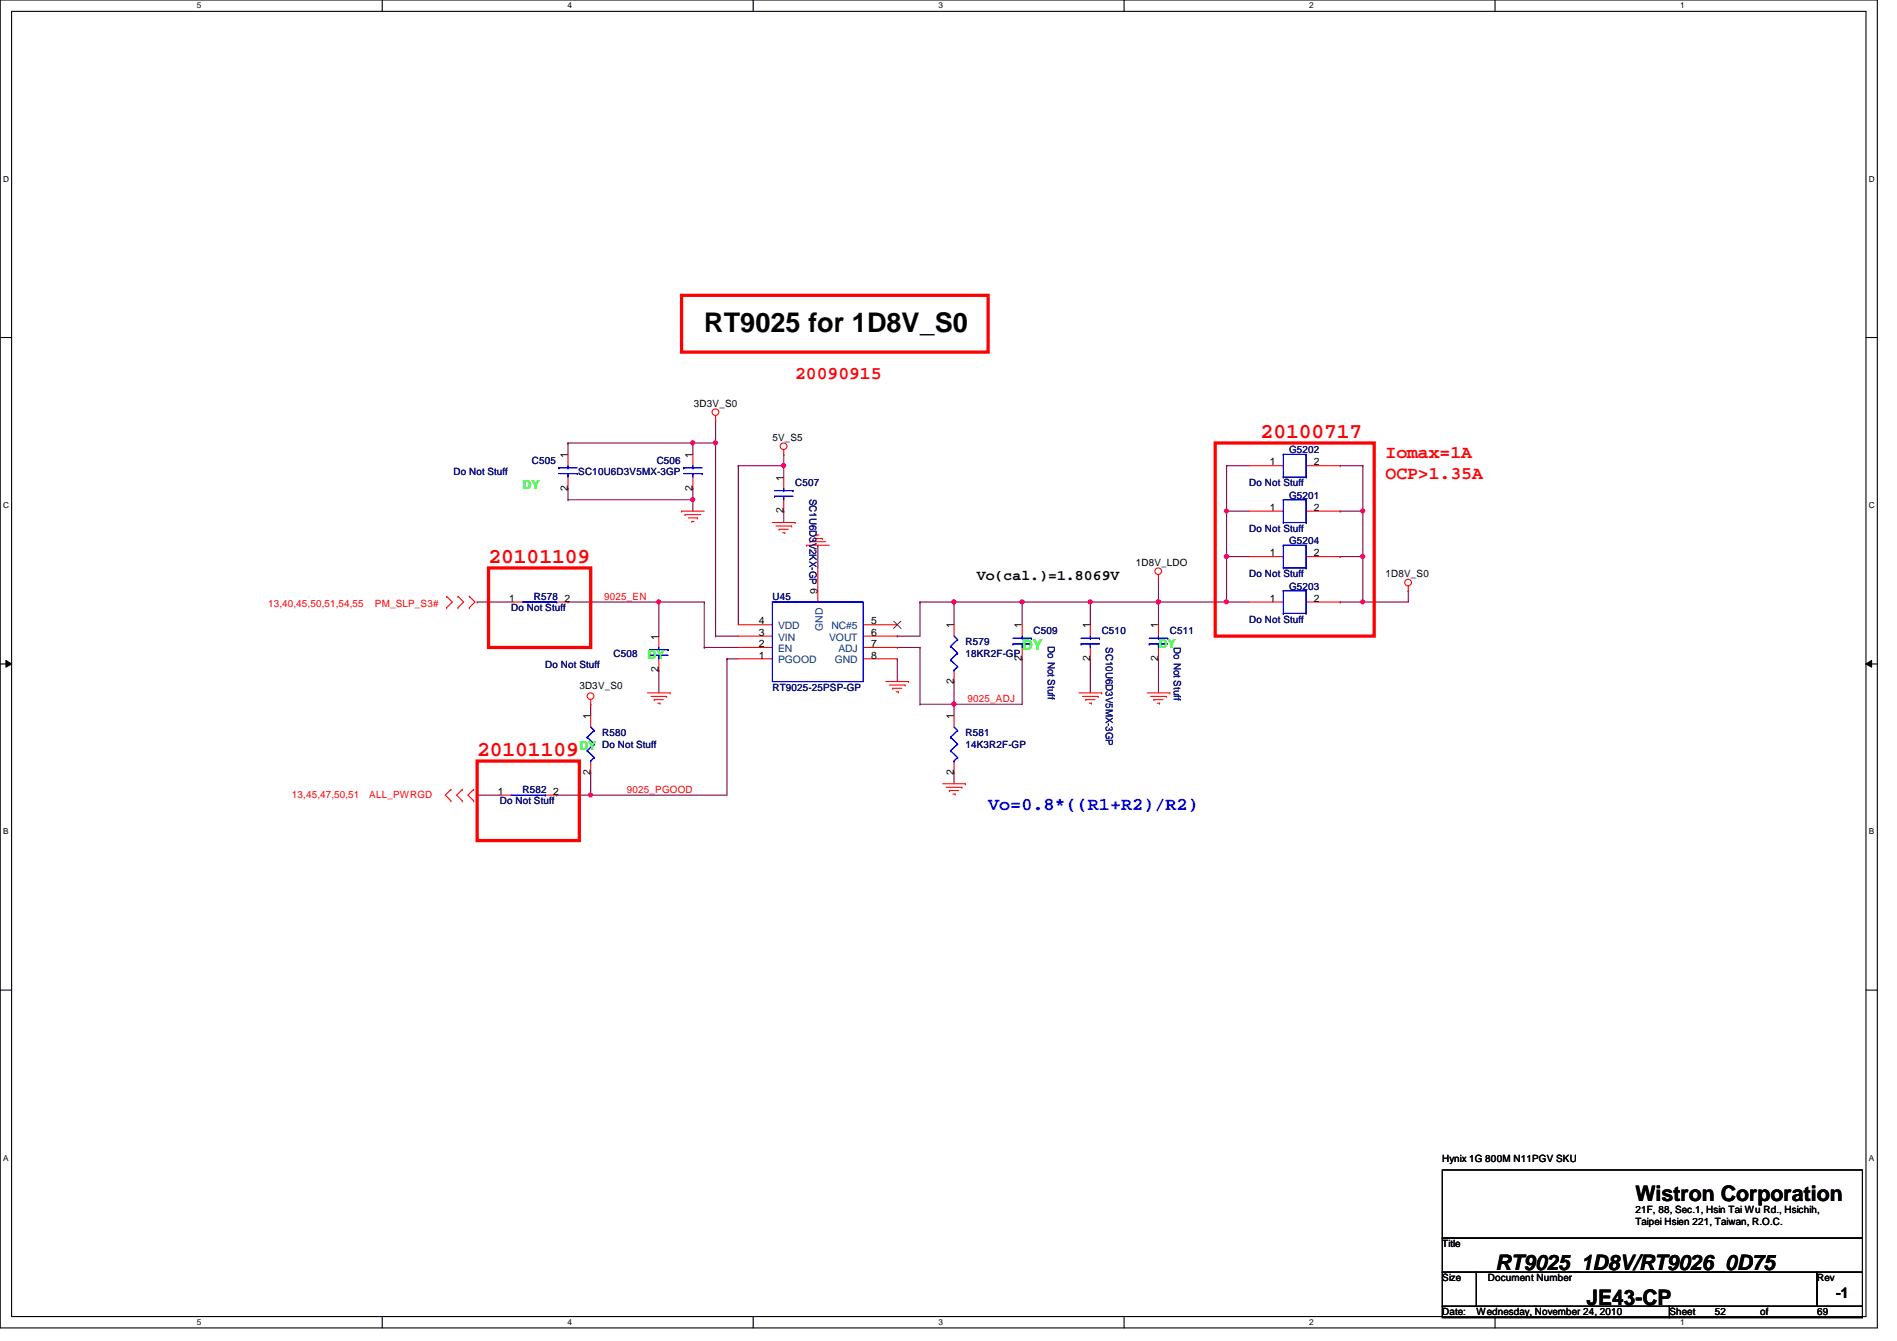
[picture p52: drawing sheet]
<svg xmlns="http://www.w3.org/2000/svg" width="297mm" height="210mm" viewBox="0 0 297 210" stroke-linecap="round" stroke-linejoin="round" font-family="sans-serif">
<defs><g id="words">
<text font-size="4.2" x="110.3" y="51.9">RT9025 for 1D8V_S0</text>
<g font-size="3.3" fill="#f00">
<text x="197.4" y="68.5">20100717</text>
<text x="76.5" y="88.1">20101109</text>
<text x="74.7" y="118.3">20101109</text>
</g>
<g font-size="3.3">
<text x="256.1" y="188">Wistron Corporation</text>
<text x="234.2" y="198.8">RT9025_1D8V/RT9026_0D75</text>
<text x="248.4" y="204.2">JE43-CP</text>
</g>
<g font-size="2.8" fill="#f00">
<text x="124.5" y="59.3">20090915</text>
<text x="217" y="71.7">Iomax=1A</text>
<text x="217" y="74.9">OCP&gt;1.35A</text>
</g>
<text font-size="2.8" fill="#00f" x="154.7" y="126.8">Vo=0.8*((R1+R2)/R2)</text>
<g font-size="2.3">
<text x="152.9" y="90.8">Vo(cal.)=1.8069V</text>
<text x="287.5" y="203.2">-1</text>
</g>
<text font-size="2.3" fill="#0f0" x="160.1" y="101.7">DY</text>
<g font-size="1.9" fill="#0f0">
<text x="81.8" y="76.5">DY</text>
<text x="181.4" y="101.4">DY</text>
<text x="101.4" y="103.2">DY</text>
<text x="90.7" y="117.4">DY</text>
</g>
<g font-size="1.6">
<text x="108.7" y="63.7">3D3V_S0</text>
<text x="88.9" y="71.7" transform="rotate(-90 88.9 71.7)">1</text>
<text x="108.5" y="71.7" transform="rotate(-90 108.5 71.7)">1</text>
<text x="120.9" y="69">5V_S5</text>
<text x="88.9" y="76.8" transform="rotate(-90 88.9 76.8)">2</text>
<text x="108.5" y="76.8" transform="rotate(-90 108.5 76.8)">2</text>
<text x="122.7" y="75.2" transform="rotate(-90 122.7 75.2)">1</text>
<text x="198.8" y="72.9">1</text>
<text x="205.7" y="72.9">2</text>
<text x="122.7" y="80.3" transform="rotate(-90 122.7 80.3)">2</text>
<text x="198.8" y="80">1</text>
<text x="205.7" y="80">2</text>
<text x="177.8" y="88.6">1D8V_LDO</text>
<text x="198.8" y="87.1">1</text>
<text x="205.7" y="87.1">2</text>
<text x="79.7" y="94.2">1</text>
<text x="88.4" y="94.2">2</text>
<text x="128" y="93" transform="rotate(-90 128 93)">9</text>
<text x="198.8" y="94.2">1</text>
<text x="205.7" y="94.2">2</text>
<text x="217" y="90.3">1D8V_S0</text>
<text x="103.1" y="100.1" transform="rotate(-90 103.1 100.1)">1</text>
<text x="118.8" y="101.3">2</text>
<text x="118.8" y="99.5">3</text>
<text x="118.8" y="97.7">4</text>
<text x="136.4" y="97.7">5</text>
<text x="136.4" y="99.5">6</text>
<text x="136.4" y="101.3">7</text>
<text x="149.3" y="98.3" transform="rotate(-90 149.3 98.3)">1</text>
<text x="160" y="98.3" transform="rotate(-90 160 98.3)">1</text>
<text x="170.7" y="98.3" transform="rotate(-90 170.7 98.3)">1</text>
<text x="181.4" y="98.3" transform="rotate(-90 181.4 98.3)">1</text>
<text x="90.7" y="107.8">3D3V_S0</text>
<text x="103.1" y="105.2" transform="rotate(-90 103.1 105.2)">2</text>
<text x="118.8" y="103.1">1</text>
<text x="136.4" y="103.1">8</text>
<text x="149.3" y="107" transform="rotate(-90 149.3 107)">2</text>
<text x="160" y="103.5" transform="rotate(-90 160 103.5)">2</text>
<text x="170.7" y="103.5" transform="rotate(-90 170.7 103.5)">2</text>
<text x="181.4" y="103.5" transform="rotate(-90 181.4 103.5)">2</text>
<text x="92.5" y="112.6" transform="rotate(-90 92.5 112.6)">1</text>
<text x="149.3" y="112.6" transform="rotate(-90 149.3 112.6)">1</text>
<text x="77.9" y="124.4">1</text>
<text x="86.6" y="124.4">2</text>
<text x="92.5" y="121.2" transform="rotate(-90 92.5 121.2)">2</text>
<text x="149.3" y="121.2" transform="rotate(-90 149.3 121.2)">2</text>
<text x="225.8" y="181.9">Hynix 1G 800M N11PGV SKU</text>
<text x="256.1" y="189.9">21F, 88, Sec.1, Hsin Tai Wu Rd., Hsichih,</text>
<text x="256.1" y="191.7">Taipei Hsien 221, Taiwan, R.O.C.</text>
<text x="225.8" y="195.2">Title</text>
<text x="225.8" y="200.6">Size</text>
<text x="233" y="200.6">Document Number</text>
<text x="284.5" y="200.6">Rev</text>
<text x="225.8" y="205.9">Date:</text>
<text x="231.2" y="205.9">Wednesday, November 24, 2010</text>
<text x="261.4" y="205.9">Sheet</text>
<text x="268.5" y="205.9">52</text>
<text x="275.6" y="205.9">of</text>
<text x="284.5" y="205.9">69</text>
</g>
<g font-size="1.6" fill="#000080">
<text x="201.8" y="71">G5202</text>
<text x="71" y="74.3">Do Not Stuff</text>
<text x="83.3" y="72.6">C505</text>
<text x="90.5" y="74.3">SC10U6D3V5MX-3GP</text>
<text x="102.8" y="72.6">C506</text>
<text x="124.5" y="76.1">C507</text>
<text x="195.6" y="76.1">Do Not Stuff</text>
<text x="126.7" y="78.1" transform="rotate(90 126.7 78.1)">SC1U6D3V2KX-GP</text>
<text x="195.6" y="83.2">Do Not Stuff</text>
<text x="201.8" y="78.1">G5201</text>
<text x="201.8" y="85.2">G5204</text>
<text x="80" y="95.7">Do Not Stuff</text>
<text x="83.6" y="93.9">R578</text>
<text x="120.9" y="93.9">U45</text>
<text x="195.6" y="90.3">Do Not Stuff</text>
<text x="201.8" y="92.3">G5203</text>
<text x="151.2" y="101">R579</text>
<text x="161.8" y="99.2">C509</text>
<text x="164.1" y="101.2" transform="rotate(90 164.1 101.2)">Do Not Stuff</text>
<text x="172.5" y="99.2">C510</text>
<text x="173.1" y="101.3" transform="rotate(90 173.1 101.3)">SC10U6D3V5MX-3GP</text>
<text x="183.2" y="99.2">C511</text>
<text x="183.8" y="101.3" transform="rotate(90 183.8 101.3)">Do Not Stuff</text>
<text x="195.6" y="97.5">Do Not Stuff</text>
<text x="85.4" y="104.6">Do Not Stuff</text>
<text x="96.1" y="102.8">C508</text>
<text x="151.2" y="102.8">18KR2F-GP</text>
<text x="120.9" y="108.1">RT9025-25PSP-GP</text>
<text x="94.3" y="115.2">R580</text>
<text x="94.3" y="117">Do Not Stuff</text>
<text x="151.2" y="115.2">R581</text>
<text x="151.2" y="117">14K3R2F-GP</text>
<text x="78.3" y="125.9">Do Not Stuff</text>
<text x="81.8" y="124.1">R582</text>
</g>
<g font-size="1.6" fill="#f00">
<text x="42" y="95">13,40,45,50,51,54,55</text>
<text x="58.7" y="95">PM_SLP_S3#</text>
<text x="94.6" y="93.9">9025_EN</text>
<text x="151.5" y="109.9">9025_ADJ</text>
<text x="45.7" y="124.8">13,45,47,50,51</text>
<text x="57.8" y="124.8">ALL_PWRGD</text>
<text x="98.2" y="124.1">9025_PGOOD</text>
</g>
<g font-size="1.6" fill="#004080">
<text x="121.8" y="100.3">VIN</text>
<text x="121.8" y="98.5">VDD</text>
<text x="128.8" y="98.8" transform="rotate(-90 128.8 98.8)">GND</text>
<text x="129.8" y="100.3">VOUT</text>
<text x="130.2" y="98.5">NC#5</text>
<text x="121.8" y="103.8">PGOOD</text>
<text x="121.8" y="102.1">EN</text>
<text x="130.7" y="103.8">GND</text>
<text x="131.3" y="102.1">ADJ</text>
</g>
<g font-size="1.3">
<text x="30.8" y="1.3">5</text>
<text x="88.9" y="1.3">4</text>
<text x="146.9" y="1.3">3</text>
<text x="205" y="1.3">2</text>
<text x="263.1" y="1.3">1</text>
<text x=".5" y="28.4">D</text>
<text x="292.6" y="28.4">D</text>
<text x=".5" y="79.5">C</text>
<text x="292.6" y="79.5">C</text>
<text x=".5" y="130.6">B</text>
<text x="292.6" y="130.6">B</text>
<text x=".5" y="181.7">A</text>
<text x="292.6" y="181.7">A</text>
<text x="30.8" y="207.4">5</text>
<text x="88.9" y="207.4">4</text>
<text x="146.9" y="207.4">3</text>
<text x="205" y="207.4">2</text>
<text x="263.1" y="207.4">1</text>
</g>
</g></defs>
<path d="M0 0h294v207.9h-294zM1.8 1.8h290.4v204.3h-290.4z" fill="none" stroke="#000" stroke-width=".17"/>
<g fill="#fff">
<path d="M30.8 .2h.7v1.4h-.7z"/>
<path d="M30.8 206.2h.7v1.4h-.7z"/>
</g>
<path d="M59.9 0v1.8M59.9 206.1v1.8" fill="none" stroke="#000" stroke-width=".17"/>
<g fill="#fff">
<path d="M88.9 .2h.6v1.4h-.6z"/>
<path d="M88.9 206.2h.6v1.4h-.6z"/>
</g>
<path d="M117.9 0v1.8M117.9 206.1v1.8" fill="none" stroke="#000" stroke-width=".17"/>
<g fill="#fff">
<path d="M146.9 .2h.7v1.4h-.7z"/>
<path d="M146.9 206.2h.7v1.4h-.7z"/>
</g>
<path d="M176 0v1.8M176 206.1v1.8" fill="none" stroke="#000" stroke-width=".17"/>
<g fill="#fff">
<path d="M205 .2h.7v1.4h-.7z"/>
<path d="M205 206.2h.7v1.4h-.7z"/>
</g>
<path d="M234.1 0v1.8M234.1 206.1v1.8" fill="none" stroke="#000" stroke-width=".17"/>
<g fill="#fff">
<path d="M263.1 .2h.7v1.4h-.7z"/>
<path d="M263.1 206.2h.7v1.4h-.7z"/>
<path d="M.5 27.3h.9v1.4h-.9z"/>
<path d="M292.6 27.3h.9v1.4h-.9z"/>
<path d="M.5 78.4h.9v1.4h-.9z"/>
<path d="M292.6 78.4h.9v1.4h-.9z"/>
</g>
<path d="M0 52.8h1.8M292.2 52.8h1.8" fill="none" stroke="#000" stroke-width=".17"/>
<g fill="#fff">
<path d="M.5 129.5h.8v1.4h-.8z"/>
<path d="M292.6 129.5h.9v1.4h-.9z"/>
</g>
<path d="M0 103.9h1.8M292.2 103.9h1.8" fill="none" stroke="#000" stroke-width=".17"/>
<path d="M.9 103.4l.9 .5-.9 .5zM292.2 103.9l.9-.5v1z" fill="#000"/>
<path d="M.9 103.4l.9 .5-.9 .5zM292.2 103.9l.9-.5v1z" fill="none" stroke="#000" stroke-width=".16"/>
<g fill="#fff">
<path d="M.5 180.5h.8v1.4h-.8z"/>
<path d="M292.6 180.5h.9v1.4h-.9z"/>
</g>
<path d="M0 155h1.8M292.2 155h1.8" fill="none" stroke="#000" stroke-width=".17"/>
<g fill="none" stroke="#800040" stroke-width=".17">
<path d="M108.5 76.5h.1M108.5 76.5v1.7M112.1 65.8h.1M112.1 65.8v3.5M122.7 71.1h.1M122.7 71.1v1.8M110.3 94.2h.1M110.3 94.2v7.1M112.1 99.6h.1M112.1 99.6h3.5M160.1 94.2h.1M160.1 94.2h10.6"/>
<path d="M110.3 101.3h.1M110.3 101.3h5.3M140.5 103.1h.1M140.5 103.1v3.6M149.4 110.2h.1M149.4 110.2v1.8M92.5 120.9h.1M92.5 120.9v3.6"/>
</g>
<circle cx="160" cy="94.2" r=".32" fill="#f0f"/>
<circle cx="160" cy="94.2" r=".32" fill="none" stroke="#f0f" stroke-width=".17"/>
<g fill="none" stroke="#800040" stroke-width=".17">
<path d="M88.9 69.3h.1M88.9 69.3h19.6M108.5 69.3h.1M108.5 69.3v1.8M122.7 72.9h.1M122.7 72.9v1.8M181.4 90.7h.1M181.4 90.7v3.5M209.8 80h.1M209.8 80h3.6M170.7 103.1h.1M170.7 103.1v5.4"/>
<path d="M87.2 124.5h.1M87.2 124.5h5.3"/>
</g>
<circle cx="181.4" cy="94.2" r=".32" fill="#f0f"/>
<circle cx="181.4" cy="94.2" r=".32" fill="none" stroke="#f0f" stroke-width=".17"/>
<path d="M149.4 110.2h.1M149.4 110.2h10.7" fill="none" stroke="#800040" stroke-width=".17"/>
<circle cx="149.4" cy="110.2" r=".32" fill="#f0f"/>
<circle cx="149.4" cy="110.2" r=".32" fill="none" stroke="#f0f" stroke-width=".17"/>
<path d="M88.9 69.3h.1M88.9 69.3v1.8M108.5 78.2h.1M108.5 78.2v1.8M122.7 80h.1M122.7 80v1.8M192.1 80h.1M192.1 80h3.5M213.4 94.2h.1M213.4 80h.1M213.4 94.2h7.1M213.4 80v7.1" fill="none" stroke="#800040" stroke-width=".17"/>
<circle cx="213.4" cy="87.1" r=".32" fill="#f0f"/>
<circle cx="213.4" cy="87.1" r=".32" fill="none" stroke="#f0f" stroke-width=".17"/>
<circle cx="213.4" cy="80" r=".32" fill="#f0f"/>
<circle cx="213.4" cy="80" r=".32" fill="none" stroke="#f0f" stroke-width=".17"/>
<path d="M192.1 87.1h.1M192.1 87.1h3.5M213.4 87.1h.1M213.4 87.1v7.1" fill="none" stroke="#800040" stroke-width=".17"/>
<circle cx="213.4" cy="94.2" r=".32" fill="#f0f"/>
<circle cx="213.4" cy="94.2" r=".32" fill="none" stroke="#f0f" stroke-width=".17"/>
<path d="M213.4 72.9h.1M213.4 72.9v7.1M192.1 80h.1M192.1 80v7.1M209.8 87.1h.1M209.8 87.1h3.6M220.5 92.5h.1M220.5 92.5v1.7" fill="none" stroke="#800040" stroke-width=".17"/>
<circle cx="192" cy="87.1" r=".32" fill="#f0f"/>
<circle cx="192" cy="87.1" r=".32" fill="none" stroke="#f0f" stroke-width=".17"/>
<circle cx="192" cy="80" r=".32" fill="#f0f"/>
<circle cx="192" cy="80" r=".32" fill="none" stroke="#f0f" stroke-width=".17"/>
<path d="M88.9 78.2h.1M88.9 78.2h19.6M192.1 72.9h.1M192.1 72.9h3.5" fill="none" stroke="#800040" stroke-width=".17"/>
<circle cx="108.5" cy="78.2" r=".32" fill="#f0f"/>
<circle cx="108.5" cy="78.2" r=".32" fill="none" stroke="#f0f" stroke-width=".17"/>
<g fill="none" stroke="#800040" stroke-width=".17">
<path d="M88.9 76.5h.1M88.9 76.5v1.7M112.1 69.3h.1M112.1 69.3v30.3M115.6 72.9h.1M115.6 72.9v24.9M192.1 72.9h.1M192.1 72.9v7.1M209.8 72.9h.1M209.8 72.9h3.6M128.1 85.3h.1M128.1 85.3v3.6"/>
<path d="M140.5 99.6h.1M144.1 94.2h.1M144.1 94.2h5.3M144.1 94.2v5.4h-3.6M113.8 103.1h.1M113.8 103.1h1.8M113.8 103.1v21.4"/>
</g>
<circle cx="112" cy="69.3" r=".32" fill="#f0f"/>
<circle cx="112" cy="69.3" r=".32" fill="none" stroke="#f0f" stroke-width=".17"/>
<path d="M115.6 72.9h.1M115.6 72.9h7.1" fill="none" stroke="#800040" stroke-width=".17"/>
<circle cx="122.7" cy="72.9" r=".32" fill="#f0f"/>
<circle cx="122.7" cy="72.9" r=".32" fill="none" stroke="#f0f" stroke-width=".17"/>
<path d="M74.7 94.2h.1M74.7 94.2h5.3M149.4 94.2h.1M149.4 94.2h10.7M160.1 94.2h.1M160.1 94.2v3.6M144.1 101.3h.1M144.1 101.3v8.9M160.1 103.1h.1M160.1 103.1v7.1M74.7 124.5h.1M74.7 124.5h3.6" fill="none" stroke="#800040" stroke-width=".17"/>
<circle cx="149.4" cy="94.2" r=".32" fill="#f0f"/>
<circle cx="149.4" cy="94.2" r=".32" fill="none" stroke="#f0f" stroke-width=".17"/>
<path d="M103.2 94.2h.1M103.2 94.2h7.1M149.4 94.2h.1M149.4 94.2v3.6M170.7 94.2h.1M170.7 94.2v3.6M209.8 94.2h.1M209.8 94.2h3.6M140.5 101.3h.1M140.5 101.3h3.6" fill="none" stroke="#800040" stroke-width=".17"/>
<circle cx="103.1" cy="94.2" r=".32" fill="#f0f"/>
<circle cx="103.1" cy="94.2" r=".32" fill="none" stroke="#f0f" stroke-width=".17"/>
<path d="M108.5 69.3h.1M108.5 69.3h3.6M181.4 94.2h.1M181.4 94.2v3.6M181.4 103.1h.1M181.4 103.1v5.4M149.4 120.9h.1M149.4 120.9v1.8" fill="none" stroke="#800040" stroke-width=".17"/>
<circle cx="108.5" cy="69.3" r=".32" fill="#f0f"/>
<circle cx="108.5" cy="69.3" r=".32" fill="none" stroke="#f0f" stroke-width=".17"/>
<path d="M170.7 94.2h.1M170.7 94.2h10.7" fill="none" stroke="#800040" stroke-width=".17"/>
<circle cx="170.7" cy="94.2" r=".32" fill="#f0f"/>
<circle cx="170.7" cy="94.2" r=".32" fill="none" stroke="#f0f" stroke-width=".17"/>
<path d="M192.1 87.1h.1M192.1 87.1v7.1" fill="none" stroke="#800040" stroke-width=".17"/>
<circle cx="192" cy="87.1" r=".32" fill="#f0f"/>
<circle cx="192" cy="87.1" r=".32" fill="none" stroke="#f0f" stroke-width=".17"/>
<path d="M92.5 124.5h.1M92.5 124.5h21.3" fill="none" stroke="#800040" stroke-width=".17"/>
<circle cx="92.5" cy="124.4" r=".32" fill="#f0f"/>
<circle cx="92.5" cy="124.4" r=".32" fill="none" stroke="#f0f" stroke-width=".17"/>
<path d="M192.1 94.2h.1M192.1 94.2h3.5" fill="none" stroke="#800040" stroke-width=".17"/>
<circle cx="192" cy="94.2" r=".32" fill="#f0f"/>
<circle cx="192" cy="94.2" r=".32" fill="none" stroke="#f0f" stroke-width=".17"/>
<path d="M181.4 94.2h.1M181.4 94.2h10.7" fill="none" stroke="#800040" stroke-width=".17"/>
<circle cx="181.4" cy="94.2" r=".32" fill="#f0f"/>
<circle cx="181.4" cy="94.2" r=".32" fill="none" stroke="#f0f" stroke-width=".17"/>
<path d="M88.9 94.2h.1M88.9 94.2h14.3M103.2 94.2h.1M103.2 94.2v5.4M92.5 110.2h.1M92.5 110.2v1.8M103.2 104.9h.1M103.2 104.9v3.6M144.1 110.2h.1M149.4 106.7h.1M149.4 106.7v3.5h-5.3" fill="none" stroke="#800040" stroke-width=".17"/>
<g fill="none" stroke="#f00" stroke-width=".17">
<path d="M88.9 71.1v1.8M88.9 74.7v1.8M108.5 71.1v1.8M108.5 74.7v1.8M112.1 65.8h.1M112.1 65.1v.7M122.7 71.1h.1M122.7 70.4v.7M122.7 74.7v1.8M122.7 78.2v1.8M195.6 72.9h5.4M204.5 72.9h5.3"/>
<path d="M69.9 95.1h.1M69.9 93.3h.1M69.9 93.3l.9 .9-.9 .9M71.7 93.3h.1M71.7 95.1h.1M71.7 93.3l.9 .9-.9 .9M73.5 95.1h.1M73.5 93.3h.1M73.5 93.3l.9 .9-.9 .9M80 94.2h1.8M87.2 94.2h1.7M103.2 99.6v1.7"/>
<path d="M106.7 80h.1M106.7 80h3.6M107.3 80.6h.1M107.3 80.6h2.4M107.8 81.1h1.4M108.3 81.6h.1M108.3 81.6h.4M109.2 81.1h.1M115.6 99.6h5.3M115.6 97.8h5.3M120.9 81.8h3.6M121.5 82.3h2.4"/>
<path d="M122 82.8h.1M122 82.8h1.4M122.6 83.4h.3M122.9 83.4h.1M123.9 82.3h.1M124.5 81.8h.1M126.3 85.3h.1M126.3 85.3h3.5M126.8 84.8h.1M126.8 84.8h2.5M127.3 84.3h1.5M127.9 83.7h.1"/>
<path d="M127.9 83.7h.3M128.1 88.9v5.3M128.8 84.3h.1M135.2 99.6h5.3M135.2 97.8h5.3M149.4 97.8v1.8M160.1 97.8v1.8M170.7 97.8v1.8M181.4 90.7h.1M181.4 90v.7M181.4 97.8v1.8M195.6 80h5.4"/>
<path d="M195.6 94.2h5.4M195.6 87.1h5.4M204.5 80h5.3M204.5 94.2h5.3M204.5 87.1h5.3M220.5 92.5h.1M220.5 91.7v.8M92.5 110.2h.1M92.5 109.5v.7M92.5 112v1.8M92.5 119.1v1.8M101.4 108.5h3.5"/>
<path d="M101.9 109h2.5M102.4 109.5h.1M102.4 109.5h1.5M103 110.1h.3M103.2 103.1v1.8M103.3 110.1h.1M104.4 109h.1M104.9 108.5h.1M115.6 103.1h5.3M115.6 101.3h5.3M135.2 103.1h5.3M135.2 101.3h5.3"/>
<path d="M138.7 106.7h3.6M139.3 107.2h2.4M139.8 107.7h.1M139.8 107.7h1.4M140.3 108.3h.4M140.7 108.3h.1M141.7 107.2h.1M142.3 106.7h.1M149.4 104.9v1.8M149.4 112v1.8M149.4 119.1v1.8M160.1 101.3v1.8"/>
<path d="M168.9 108.5h3.6M169.5 109h2.5M170 109.5h.1M170 109.5h1.4M170.6 110.1h.3M170.7 101.3v1.8M170.9 110.1h.1M172 109h.1M172.5 108.5h.1M179.6 108.5h3.6M180.2 109h2.4M180.7 109.5h.1"/>
<path d="M180.7 109.5h1.4M181.2 110.1h.4M181.4 101.3v1.8M181.6 110.1h.1M182.6 109h.1M183.2 108.5h.1M70.6 125.3h.1M70.6 123.6h.1M70.6 123.6l-.9 .9 .9 .8M72.4 123.6h.1M72.4 125.3h.1M72.4 123.6l-.9 .9 .9 .8"/>
<path d="M74.2 125.3h.1M74.2 123.6h.1M74.2 123.6l-.9 .9 .9 .8M78.3 124.5h1.7M85.4 124.5h1.8M147.6 122.7h3.6M148.2 123.2h2.4M148.7 123.7h.1M148.7 123.7h1.4M149.2 124.3h.4M149.6 124.3h.1M150.6 123.2h.1"/>
<path d="M151.2 122.7h.1"/>
<circle cx="112" cy="64.5" r=".52"/>
<circle cx="122.7" cy="69.8" r=".52"/>
<circle cx="181.4" cy="89.4" r=".52"/>
<circle cx="220.5" cy="91.2" r=".52"/>
<circle cx="92.5" cy="109" r=".52"/>
</g>
<path d="M225.8 183.1h65.8v10.7h-65.8zM225.8 193.8h65.8v5.3h-65.8zM225.8 199.1h5.4v5.4h-5.4zM231.2 199.1h53.3v5.4h-53.3zM284.5 199.1h7.1v5.4h-7.1zM225.8 204.5h35.6v1.7h-35.6zM261.4 204.5h30.2v1.7h-30.2z" fill="none" stroke="#000" stroke-width=".17"/>
<path d="M106.7 46.2h48v8.9h-48zM190.3 69.3h24.9v30.3h-24.9zM76.5 88.9h16v12.4h-16zM74.7 119.1h16v12.5h-16z" fill="none" stroke="#f00" stroke-width=".51"/>
<g fill="none" stroke="#00f" stroke-width=".17">
<path d="M87.5 73.2h.1M87.5 73.2h2.9M87.5 74.1h2.9M88.9 73.2h.1M88.9 74.1h.1M88.9 72.9v.3M88.9 74.1v.6M90.4 74.1h.1M107.1 73.2h.1M107.1 73.2h2.8M107.1 74.1h2.8M108.5 73.2h.1"/>
<path d="M108.5 74.1h.1M108.5 72.9v.3M108.5 74.1v.6M109.9 74.1h.1M121.3 77.7h.1M121.3 76.8h2.9M121.3 77.7h2.9M122.7 76.8h.1M122.7 77.7h.1M122.7 76.5v.3M122.7 77.7v.5M124.2 76.8h.1"/>
<path d="M201 78.2h.1M201 71.1h.1M201 74.7h.1M201 71.1v3.6M201 78.2v3.6M201 78.2h3.5M201 71.1h3.5M201 74.7h3.5M204.5 78.2h.1M204.5 71.1h.1M204.5 74.7h.1M204.5 71.1v3.6"/>
<path d="M204.5 78.2v3.6M81.8 94.2h5.4M87.2 94.2h.1M120.9 94.2h14.3v12.5h-14.3zM149.4 99.6l.5 .5M158.6 99.9h2.9M160.1 99.9h.1M160.1 99.6v.3M161.5 99.9h.1M169.3 99.9h2.9M170.7 99.9h.1M170.7 99.6v.3"/>
<path d="M172.2 99.9h.1M180 99.9h2.8M181.4 99.9h.1M181.4 99.6v.3M182.8 99.9h.1M201 92.5h.1M201 96h.1M201 85.3h.1M201 88.9h.1M201 81.8h.1M201 85.3v3.6M201 92.5v3.5"/>
<path d="M201 92.5h3.5M201 96h3.5M201 85.3h3.5M201 88.9h3.5M201 81.8h3.5M204.5 92.5h.1M204.5 96h.1M204.5 85.3h.1M204.5 88.9h.1M204.5 81.8h.1M204.5 85.3v3.6M204.5 92.5v3.5"/>
<path d="M91.9 115.4h.1M91.9 117.5h.1M91.9 115.4l1.1 1.1M91.9 117.5l1.1 1.1M92.5 119.1h.1M92.5 113.8l.5 .5M93 114.3h.1M93 116.5h.1M93 118.6h.1M93 114.3l-1.1 1.1M93 116.5l-1.1 1M93 118.6l-.5 .5"/>
<path d="M101.7 102.6h.1M101.7 101.7h2.9M101.7 102.6h2.9M103.2 101.7h.1M103.2 102.6h.1M103.2 101.3v.4M103.2 102.6v.5M104.6 101.7h.1M148.8 115.4h.1M148.8 117.5h.1M148.8 101.2h.1M148.8 103.3h.1"/>
<path d="M148.8 115.4l1.1 1.1M148.8 117.5l1.1 1.1M148.8 101.2l1.1 1M148.8 103.3l1.1 1.1M149.4 119.1h.1M149.4 104.9h.1M149.4 113.8l.5 .5M149.9 114.3h.1M149.9 116.5h.1M149.9 118.6h.1M149.9 100.1h.1M149.9 102.2h.1"/>
<path d="M149.9 104.4h.1M149.9 114.3l-1.1 1.1M149.9 116.5l-1.1 1M149.9 118.6l-.5 .5M149.9 100.1l-1.1 1.1M149.9 102.2l-1.1 1.1M149.9 104.4l-.5 .5M158.6 100.8h.1M158.6 100.8h2.9M160.1 100.8h.1M160.1 100.8v.5M169.3 100.8h.1"/>
<path d="M169.3 100.8h2.9M170.7 100.8h.1M170.7 100.8v.5M180 100.8h.1M180 100.8h2.8M181.4 100.8h.1M181.4 100.8v.5M80 124.5h5.4M85.4 124.5h.1"/>
</g>
<path d="M140 97.2l1.1 1.2M141.1 97.2l-1.2 1.2" fill="none" stroke="#804000" stroke-width=".16"/>
<circle cx="160" cy="94.2" r=".32" fill="#f0f"/>
<circle cx="160" cy="94.2" r=".32" fill="none" stroke="#f0f" stroke-width=".17"/>
<circle cx="181.4" cy="94.2" r=".32" fill="#f0f"/>
<circle cx="181.4" cy="94.2" r=".32" fill="none" stroke="#f0f" stroke-width=".17"/>
<circle cx="149.4" cy="110.2" r=".32" fill="#f0f"/>
<circle cx="149.4" cy="110.2" r=".32" fill="none" stroke="#f0f" stroke-width=".17"/>
<circle cx="213.4" cy="87.1" r=".32" fill="#f0f"/>
<circle cx="213.4" cy="87.1" r=".32" fill="none" stroke="#f0f" stroke-width=".17"/>
<circle cx="213.4" cy="80" r=".32" fill="#f0f"/>
<circle cx="213.4" cy="80" r=".32" fill="none" stroke="#f0f" stroke-width=".17"/>
<circle cx="213.4" cy="94.2" r=".32" fill="#f0f"/>
<circle cx="213.4" cy="94.2" r=".32" fill="none" stroke="#f0f" stroke-width=".17"/>
<circle cx="192" cy="87.1" r=".32" fill="#f0f"/>
<circle cx="192" cy="87.1" r=".32" fill="none" stroke="#f0f" stroke-width=".17"/>
<circle cx="192" cy="80" r=".32" fill="#f0f"/>
<circle cx="192" cy="80" r=".32" fill="none" stroke="#f0f" stroke-width=".17"/>
<circle cx="108.5" cy="78.2" r=".32" fill="#f0f"/>
<circle cx="108.5" cy="78.2" r=".32" fill="none" stroke="#f0f" stroke-width=".17"/>
<circle cx="112" cy="69.3" r=".32" fill="#f0f"/>
<circle cx="112" cy="69.3" r=".32" fill="none" stroke="#f0f" stroke-width=".17"/>
<circle cx="122.7" cy="72.9" r=".32" fill="#f0f"/>
<circle cx="122.7" cy="72.9" r=".32" fill="none" stroke="#f0f" stroke-width=".17"/>
<circle cx="149.4" cy="94.2" r=".32" fill="#f0f"/>
<circle cx="149.4" cy="94.2" r=".32" fill="none" stroke="#f0f" stroke-width=".17"/>
<circle cx="103.1" cy="94.2" r=".32" fill="#f0f"/>
<circle cx="103.1" cy="94.2" r=".32" fill="none" stroke="#f0f" stroke-width=".17"/>
<circle cx="108.5" cy="69.3" r=".32" fill="#f0f"/>
<circle cx="108.5" cy="69.3" r=".32" fill="none" stroke="#f0f" stroke-width=".17"/>
<circle cx="170.7" cy="94.2" r=".32" fill="#f0f"/>
<circle cx="170.7" cy="94.2" r=".32" fill="none" stroke="#f0f" stroke-width=".17"/>
<circle cx="192" cy="87.1" r=".32" fill="#f0f"/>
<circle cx="192" cy="87.1" r=".32" fill="none" stroke="#f0f" stroke-width=".17"/>
<circle cx="92.5" cy="124.4" r=".32" fill="#f0f"/>
<circle cx="92.5" cy="124.4" r=".32" fill="none" stroke="#f0f" stroke-width=".17"/>
<circle cx="192" cy="94.2" r=".32" fill="#f0f"/>
<circle cx="192" cy="94.2" r=".32" fill="none" stroke="#f0f" stroke-width=".17"/>
<circle cx="181.4" cy="94.2" r=".32" fill="#f0f"/>
<circle cx="181.4" cy="94.2" r=".32" fill="none" stroke="#f0f" stroke-width=".17"/>
<use href="#words"/>
</svg>
